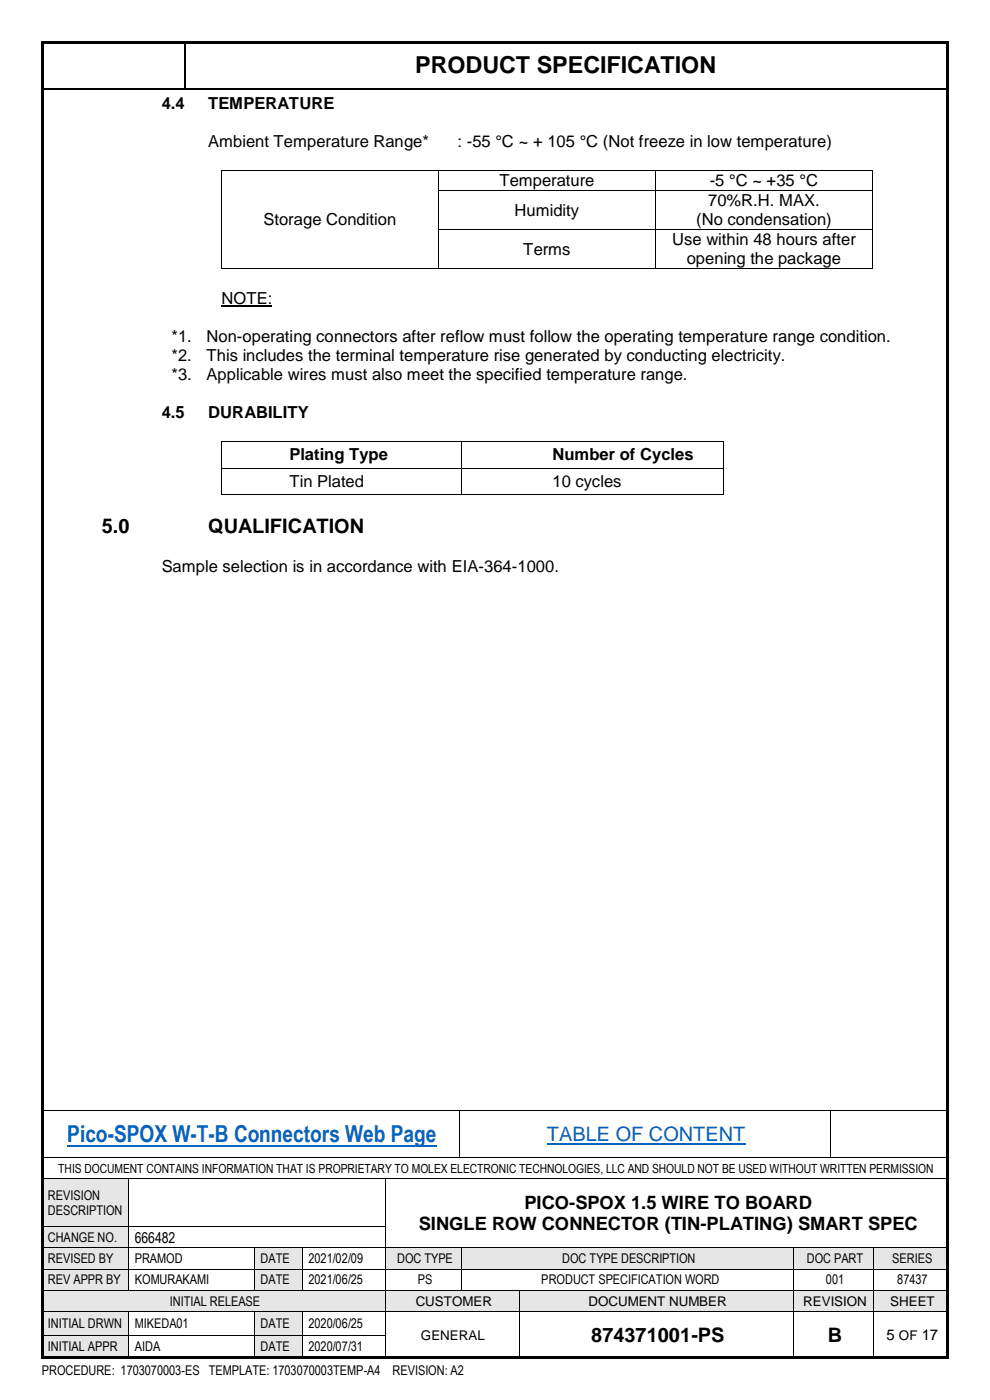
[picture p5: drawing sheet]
<svg xmlns="http://www.w3.org/2000/svg" width="210mm" height="297mm" viewBox="0 0 210 297" stroke-linecap="round" stroke-linejoin="round" font-family="sans-serif">
<defs><g id="words">
<text font-size="5" x="88.1" y="15.5">PRODUCT SPECIFICATION</text>
<text font-size="5" fill="#0563c1" x="14.3" y="242.4">Pico-SPOX W-T-B Connectors Web Page</text>
<g font-size="4.2">
<text x="21.6" y="113">5.0</text>
<text x="44.2" y="113">QUALIFICATION</text>
<text x="125.4" y="284.7">874371001-PS</text>
<text x="175.6" y="284.7">B</text>
</g>
<text font-size="4.2" fill="#0563c1" x="116" y="242.1">TABLE OF CONTENT</text>
<g font-size="3.9">
<text x="111.2" y="256.5">PICO-SPOX 1.5 WIRE TO BOARD</text>
<text x="88.8" y="261">SINGLE ROW CONNECTOR (TIN-PLATING) SMART SPEC</text>
</g>
<g font-size="3.5">
<text x="34.3" y="23.1">4.4</text>
<text x="44.2" y="23.1">TEMPERATURE</text>
<text x="44.2" y="31.2">Ambient Temperature Range*</text>
<text x="97.1" y="31.2">: -55 °C ~ + 105 °C (Not freeze in low temperature)</text>
<text x="105.9" y="39.5">Temperature</text>
<text x="150.6" y="39.5">-5 °C ~ +35 °C</text>
<text x="55.9" y="47.8">Storage Condition</text>
<text x="109.2" y="45.8">Humidity</text>
<text x="147.7" y="47.8">(No condensation)</text>
<text x="150.2" y="43.8">70%R.H. MAX.</text>
<text x="142.6" y="52">Use within 48 hours after</text>
<text x="111" y="54.1">Terms</text>
<text x="145.7" y="56.1">opening the package</text>
<text x="47" y="64.4">NOTE:</text>
<text x="36.4" y="72.5">*1.</text>
<text x="36.4" y="76.6">*2.</text>
<text x="43.8" y="72.5">Non-operating connectors after reflow must follow the operating temperature range condition.</text>
<text x="43.8" y="76.6">This includes the terminal temperature rise generated by conducting electricity.</text>
<text x="36.4" y="80.6">*3.</text>
<text x="43.8" y="80.6">Applicable wires must also meet the specified temperature range.</text>
<text x="34.3" y="88.7">4.5</text>
<text x="44.2" y="88.7">DURABILITY</text>
<text x="61.4" y="97.7">Plating Type</text>
<text x="117.2" y="97.7">Number of Cycles</text>
<text x="61.4" y="103.4">Tin Plated</text>
<text x="117.2" y="103.4">10 cycles</text>
<text x="34.3" y="121.4">Sample selection is in accordance with EIA-364-1000.</text>
</g>
<g font-size="3.2">
<text x="28.6" y="263.6">666482</text>
<text x="188" y="284.3">5 OF 17</text>
</g>
<g font-size="2.8">
<text x="10.2" y="254.5">REVISION</text>
<text x="10.2" y="257.8">DESCRIPTION</text>
<text x="10.2" y="263.5">CHANGE NO.</text>
<text x="10.2" y="268">REVISED BY</text>
<text x="28.6" y="268">PRAMOD</text>
<text x="55.3" y="268">DATE</text>
<text x="65.4" y="268">2021/02/09</text>
<text x="84.3" y="268">DOC TYPE</text>
<text x="119.3" y="268">DOC TYPE DESCRIPTION</text>
<text x="171.1" y="268">DOC PART</text>
<text x="189.3" y="268">SERIES</text>
<text x="10.2" y="272.5">REV APPR BY</text>
<text x="28.6" y="272.5">KOMURAKAMI</text>
<text x="55.3" y="272.5">DATE</text>
<text x="65.4" y="272.5">2021/06/25</text>
<text x="88.6" y="272.5">PS</text>
<text x="114.8" y="272.5">PRODUCT SPECIFICATION WORD</text>
<text x="175.2" y="272.5">001</text>
<text x="190.3" y="272.5">87437</text>
<text x="10.2" y="281.8">INITIAL DRWN</text>
<text x="28.6" y="281.8">MIKEDA01</text>
<text x="36" y="277">INITIAL RELEASE</text>
<text x="55.3" y="281.8">DATE</text>
<text x="65.4" y="281.8">2020/06/25</text>
<text x="88.2" y="277">CUSTOMER</text>
<text x="124.9" y="277">DOCUMENT NUMBER</text>
<text x="170.4" y="277">REVISION</text>
<text x="188.8" y="277">SHEET</text>
<text x="10.2" y="286.7">INITIAL APPR</text>
<text x="28.6" y="286.7">AIDA</text>
<text x="55.3" y="286.7">DATE</text>
<text x="65.4" y="286.7">2020/07/31</text>
<text x="89.3" y="284.2">GENERAL</text>
<text x="8.9" y="291.8">PROCEDURE: 1703070003-ES TEMPLATE: 1703070003TEMP-A4</text>
<text x="83.3" y="291.8">REVISION: A2</text>
</g>
<text font-size="2.7" x="12.4" y="248.8">THIS DOCUMENT CONTAINS INFORMATION THAT IS PROPRIETARY TO MOLEX ELECTRONIC TECHNOLOGIES, LLC AND SHOULD NOT BE USED WITHOUT WRITTEN PERMISSION</text>
</g></defs>
<g fill="#000">
<path d="M39 8.9h.3v.2h-.3z" fill-rule="evenodd"/>
<path d="M39 18.7h.3v.3h-.3z" fill-rule="evenodd"/>
<path d="M97.4 235.5h.2v.2h-.2z" fill-rule="evenodd"/>
<path d="M176 235.5h.2v.2h-.2z" fill-rule="evenodd"/>
<path d="M97.4 245.5h.2v.2h-.2z" fill-rule="evenodd"/>
<path d="M176 245.5h.2v.2h-.2z" fill-rule="evenodd"/>
</g>
<path d="M8.8 18.8h30.2M39.2 9.1v9.6M39.3 18.8h161.6" fill="none" stroke="#000" stroke-width=".34"/>
<path d="M14.3 243h78.3" fill="none" stroke="#0563c1" stroke-width=".38"/>
<path d="M116 242.7h42.1" fill="none" stroke="#0563c1" stroke-width=".3"/>
<path d="M8.9 235.6h88.5M97.5 235.7v9.8M97.6 235.6h78.4M176.1 235.7v9.8M176.2 235.6h24.9M8.9 245.6h88.5M97.6 245.6h78.4M176.2 245.6h24.9" fill="none" stroke="#000" stroke-width=".21"/>
<g fill="#e6e6e6">
<path d="M8.9 250.2h18.3v10h-18.3z" fill-rule="evenodd"/>
<path d="M10.2 252h16.4v3.2h-16.4z" fill-rule="evenodd"/>
<path d="M10.2 255.2h16.4v3.2h-16.4z" fill-rule="evenodd"/>
</g>
<path d="M8.9 250.1h18.3M27.3 250.2v10M27.4 250.1h54.4M81.8 250.2v10M81.9 250.1h119.2" fill="none" stroke="#000" stroke-width=".21"/>
<g fill="#000">
<path d="M27.2 250h.2v.2h-.2z" fill-rule="evenodd"/>
<path d="M81.8 250h.1v.2h-.1z" fill-rule="evenodd"/>
</g>
<g fill="#e6e6e6">
<path d="M8.9 260.3h18.3v4.4h-18.3z" fill-rule="evenodd"/>
<path d="M10.2 260.9h16.4v3.3h-16.4z" fill-rule="evenodd"/>
</g>
<path d="M8.9 260.3h18.3M27.3 260.3v4.4M27.4 260.3h54.4M81.8 260.3v4.4" fill="none" stroke="#000" stroke-width=".21"/>
<g fill="#000">
<path d="M27.2 260.2h.2v.1h-.2z" fill-rule="evenodd"/>
<path d="M81.8 260.2h.1v.1h-.1z" fill-rule="evenodd"/>
</g>
<g fill="#e6e6e6">
<path d="M8.9 264.9h18.3v4.3h-18.3z" fill-rule="evenodd"/>
<path d="M10.2 265.4h16.4v3.2h-16.4z" fill-rule="evenodd"/>
</g>
<g fill="#fff">
<path d="M27.4 264.9h26.5v4.3h-26.5z" fill-rule="evenodd"/>
<path d="M28.6 265.4h24.7v3.2h-24.7z" fill-rule="evenodd"/>
</g>
<g fill="#e6e6e6">
<path d="M54.1 264.9h10v4.3h-10z" fill-rule="evenodd"/>
<path d="M55.3 265.4h8.1v3.2h-8.1z" fill-rule="evenodd"/>
<path d="M82 264.9h15.9v4.3h-15.9z" fill-rule="evenodd"/>
<path d="M83.2 265.4h14v3.2h-14z" fill-rule="evenodd"/>
<path d="M98.1 264.9h70.2v4.3h-70.2z" fill-rule="evenodd"/>
<path d="M99.2 265.4h68.4v3.2h-68.4z" fill-rule="evenodd"/>
<path d="M168.4 264.9h16.9v4.3h-16.9z" fill-rule="evenodd"/>
<path d="M169.6 265.4h15.1v3.2h-15.1z" fill-rule="evenodd"/>
<path d="M185.5 264.9h15.6v4.3h-15.6z" fill-rule="evenodd"/>
<path d="M186.7 265.4h13.7v3.2h-13.7z" fill-rule="evenodd"/>
</g>
<g fill="none" stroke="#000" stroke-width=".21">
<path d="M8.9 264.7h18.3M27.3 264.8v4.4M27.4 264.7h26.5M54 264.8v4.4M54.1 264.7h10M64.1 264.8v4.4M64.2 264.7h17.6M81.8 264.8v4.4M81.9 264.7h15.9M97.9 264.8v4.4M98 264.7h70.3M168.4 264.8v4.4"/>
<path d="M168.4 264.7h16.9M185.4 264.8v4.4M185.5 264.7h15.6"/>
</g>
<g fill="#000">
<path d="M27.2 264.7h.2v.1h-.2z" fill-rule="evenodd"/>
<path d="M53.9 264.7h.2v.1h-.2z" fill-rule="evenodd"/>
<path d="M64.1 264.7h.1v.1h-.1z" fill-rule="evenodd"/>
<path d="M81.8 264.7h.1v.1h-.1z" fill-rule="evenodd"/>
<path d="M97.8 264.7h.2v.1h-.2z" fill-rule="evenodd"/>
<path d="M168.3 264.7h.1v.1h-.1z" fill-rule="evenodd"/>
<path d="M185.3 264.7h.2v.1h-.2z" fill-rule="evenodd"/>
</g>
<g fill="#e6e6e6">
<path d="M8.9 269.4h18.3v4.3h-18.3z" fill-rule="evenodd"/>
<path d="M10.2 269.9h16.4v3.2h-16.4z" fill-rule="evenodd"/>
</g>
<g fill="#fff">
<path d="M27.4 269.4h26.5v4.3h-26.5z" fill-rule="evenodd"/>
<path d="M28.6 269.9h24.7v3.2h-24.7z" fill-rule="evenodd"/>
</g>
<g fill="#e6e6e6">
<path d="M54.1 269.4h10v4.3h-10z" fill-rule="evenodd"/>
<path d="M55.3 269.9h8.1v3.2h-8.1z" fill-rule="evenodd"/>
</g>
<g fill="#fff">
<path d="M64.3 269.4h17.5v4.3h-17.5z" fill-rule="evenodd"/>
<path d="M65.4 269.9h15.7v3.2h-15.7z" fill-rule="evenodd"/>
</g>
<g fill="none" stroke="#000" stroke-width=".21">
<path d="M8.9 269.3h18.3M27.3 269.4v4.3M27.4 269.3h26.5M54 269.4v4.3M54.1 269.3h10M64.1 269.4v4.3M64.2 269.3h17.6M81.8 269.4v4.3M81.9 269.3h15.9M97.9 269.4v4.3M98 269.3h70.3M168.4 269.4v4.3"/>
<path d="M168.4 269.3h16.9M185.4 269.4v4.3M185.5 269.3h15.6"/>
</g>
<g fill="#000">
<path d="M27.2 269.2h.2v.2h-.2z" fill-rule="evenodd"/>
<path d="M53.9 269.2h.2v.2h-.2z" fill-rule="evenodd"/>
<path d="M64.1 269.2h.1v.2h-.1z" fill-rule="evenodd"/>
<path d="M81.8 269.2h.1v.2h-.1z" fill-rule="evenodd"/>
<path d="M97.8 269.2h.2v.2h-.2z" fill-rule="evenodd"/>
<path d="M168.3 269.2h.1v.2h-.1z" fill-rule="evenodd"/>
<path d="M185.3 269.2h.2v.2h-.2z" fill-rule="evenodd"/>
</g>
<g fill="#e6e6e6">
<path d="M8.9 273.8h72.9v4.4h-72.9z" fill-rule="evenodd"/>
<path d="M10.2 274.4h70.9v3.2h-70.9z" fill-rule="evenodd"/>
<path d="M82 273.8h28.1v4.4h-28.1z" fill-rule="evenodd"/>
<path d="M83.2 274.4h26.2v3.3h-26.2z" fill-rule="evenodd"/>
<path d="M110.3 273.8h58v4.4h-58z" fill-rule="evenodd"/>
<path d="M111.5 274.4h56.1v3.3h-56.1z" fill-rule="evenodd"/>
<path d="M168.4 273.8h16.9v4.4h-16.9z" fill-rule="evenodd"/>
<path d="M169.6 274.4h15.1v3.3h-15.1z" fill-rule="evenodd"/>
<path d="M185.5 273.8h15.6v4.4h-15.6z" fill-rule="evenodd"/>
<path d="M186.7 274.4h13.7v3.3h-13.7z" fill-rule="evenodd"/>
</g>
<g fill="none" stroke="#000" stroke-width=".21">
<path d="M8.9 273.8h18.3M27.4 273.8h26.5M54.1 273.8h10M64.2 273.8h17.6M81.8 273.8v4.4M81.9 273.8h15.9M98 273.8h12.1M110.2 273.8v4.4M110.3 273.8h58M168.4 273.8v4.4M168.4 273.8h16.9M185.4 273.8v4.4"/>
<path d="M185.5 273.8h15.6"/>
</g>
<g fill="#000">
<path d="M27.2 273.7h.2v.1h-.2z" fill-rule="evenodd"/>
<path d="M53.9 273.7h.2v.1h-.2z" fill-rule="evenodd"/>
<path d="M64.1 273.7h.1v.1h-.1z" fill-rule="evenodd"/>
<path d="M81.8 273.7h.1v.1h-.1z" fill-rule="evenodd"/>
<path d="M97.8 273.7h.2v.1h-.2z" fill-rule="evenodd"/>
<path d="M110.1 273.7h.2v.1h-.2z" fill-rule="evenodd"/>
<path d="M168.3 273.7h.1v.1h-.1z" fill-rule="evenodd"/>
<path d="M185.3 273.7h.2v.1h-.2z" fill-rule="evenodd"/>
</g>
<g fill="#e6e6e6">
<path d="M8.9 278.3h18.3v5h-18.3z" fill-rule="evenodd"/>
<path d="M10.2 279.2h16.4v3.2h-16.4z" fill-rule="evenodd"/>
<path d="M54.1 278.3h10v5h-10z" fill-rule="evenodd"/>
<path d="M55.3 279.2h8.1v3.2h-8.1z" fill-rule="evenodd"/>
</g>
<g fill="#fff">
<path d="M110.3 278.3h58v9.7h-58z" fill-rule="evenodd"/>
<path d="M111.5 280.7h56.1v4.9h-56.1z" fill-rule="evenodd"/>
<path d="M168.4 278.3h16.9v9.7h-16.9z" fill-rule="evenodd"/>
<path d="M169.6 280.7h15.1v4.9h-15.1z" fill-rule="evenodd"/>
<path d="M185.5 278.3h15.6v9.7h-15.6z" fill-rule="evenodd"/>
<path d="M186.7 281.3h13.7v3.7h-13.7z" fill-rule="evenodd"/>
</g>
<g fill="none" stroke="#000" stroke-width=".21">
<path d="M8.9 278.2h18.3M27.3 278.3v5M27.4 278.2h26.5M54 278.3v5M54.1 278.2h10M64.1 278.3v5M64.2 278.2h17.6M81.8 278.3v5M81.9 278.2h28.2M110.2 278.3v5M110.3 278.2h58M168.4 278.3v5"/>
<path d="M168.4 278.2h16.9M185.4 278.3v5M185.5 278.2h15.6"/>
</g>
<g fill="#000">
<path d="M27.2 278.2h.2v.1h-.2z" fill-rule="evenodd"/>
<path d="M53.9 278.2h.2v.1h-.2z" fill-rule="evenodd"/>
<path d="M64.1 278.2h.1v.1h-.1z" fill-rule="evenodd"/>
<path d="M81.8 278.2h.1v.1h-.1z" fill-rule="evenodd"/>
<path d="M110.1 278.2h.2v.1h-.2z" fill-rule="evenodd"/>
<path d="M168.3 278.2h.1v.1h-.1z" fill-rule="evenodd"/>
<path d="M185.3 278.2h.2v.1h-.2z" fill-rule="evenodd"/>
</g>
<g fill="#e6e6e6">
<path d="M8.9 283.4h18.3v4.6h-18.3z" fill-rule="evenodd"/>
<path d="M10.2 284.1h16.4v3.3h-16.4z" fill-rule="evenodd"/>
<path d="M54.1 283.4h10v4.6h-10z" fill-rule="evenodd"/>
<path d="M55.3 284.1h8.1v3.3h-8.1z" fill-rule="evenodd"/>
</g>
<g fill="none" stroke="#000" stroke-width=".21">
<path d="M47 36.2v4.1M47.1 36.2h45.9M93.1 36.2v4.1M93.2 36.2h45.8M139.1 36.2v4.1M139.2 36.2h45.9M185.2 36.2v4.1M47 40.5v8.1M47 48.7v8.2M47.1 56.9h45.9M93.1 40.5v8.1M93.1 48.7v8.2"/>
<path d="M93.2 40.4h45.8M93.2 48.6h45.8M93.2 56.9h45.8M139.1 40.5v8.1M139.1 48.7v8.2M139.2 40.4h45.9M139.2 48.6h45.9M139.2 56.9h45.9M185.2 40.5v8.1M185.2 48.7v8.2M47 93.7v5.5M47 99.4v5.4"/>
<path d="M47.1 93.6h50.6M47.1 99.3h50.6M97.8 93.7v5.5M97.8 99.4v5.4M97.9 93.6h55.4M97.9 99.3h55.4M153.4 93.7v5.5M153.4 99.4v5.4M47.1 104.9h50.6M97.9 104.9h55.4M8.9 283.3h18.3M27.3 283.4v4.6"/>
<path d="M27.4 283.3h26.5M54 283.4v4.6M54.1 283.3h10M64.1 283.4v4.6M64.2 283.3h17.6M81.8 283.4v4.6M110.2 283.4v4.6M168.4 283.4v4.6M185.4 283.4v4.6"/>
</g>
<g fill="#000">
<path d="M8.8 8.8h.5v.5h-.5z" fill-rule="evenodd"/>
<path d="M8.8 8.8h.5v.5h-.5z" fill-rule="evenodd"/>
<path d="M9.3 8.8h191.4v.5h-191.4z" fill-rule="evenodd"/>
<path d="M200.7 8.8h.6v.5h-.6z" fill-rule="evenodd"/>
<path d="M200.7 8.8h.6v.5h-.6z" fill-rule="evenodd"/>
<path d="M46.9 36.1h.2v.1h-.2z" fill-rule="evenodd"/>
<path d="M46.9 36.1h.2v.1h-.2z" fill-rule="evenodd"/>
<path d="M93 36.1h.2v.1h-.2z" fill-rule="evenodd"/>
<path d="M139 36.1h.2v.1h-.2z" fill-rule="evenodd"/>
<path d="M185.1 36.1h.1v.1h-.1z" fill-rule="evenodd"/>
<path d="M185.1 36.1h.1v.1h-.1z" fill-rule="evenodd"/>
<path d="M46.9 40.3h.2v.2h-.2z" fill-rule="evenodd"/>
<path d="M46.9 48.6h.2v.1h-.2z" fill-rule="evenodd"/>
<path d="M46.9 56.9h.2v.1h-.2z" fill-rule="evenodd"/>
<path d="M46.9 56.9h.2v.1h-.2z" fill-rule="evenodd"/>
<path d="M93 40.3h.2v.2h-.2z" fill-rule="evenodd"/>
<path d="M93 48.6h.2v.1h-.2z" fill-rule="evenodd"/>
<path d="M93 56.9h.2v.1h-.2z" fill-rule="evenodd"/>
<path d="M139 40.3h.2v.2h-.2z" fill-rule="evenodd"/>
<path d="M139 48.6h.2v.1h-.2z" fill-rule="evenodd"/>
<path d="M139 56.9h.2v.1h-.2z" fill-rule="evenodd"/>
<path d="M185.1 40.3h.1v.2h-.1z" fill-rule="evenodd"/>
<path d="M185.1 48.6h.1v.1h-.1z" fill-rule="evenodd"/>
<path d="M185.1 56.9h.1v.1h-.1z" fill-rule="evenodd"/>
<path d="M185.1 56.9h.1v.1h-.1z" fill-rule="evenodd"/>
<path d="M46.9 93.6h.2v.1h-.2z" fill-rule="evenodd"/>
<path d="M46.9 93.6h.2v.1h-.2z" fill-rule="evenodd"/>
<path d="M46.9 99.2h.2v.2h-.2z" fill-rule="evenodd"/>
<path d="M97.7 93.6h.2v.1h-.2z" fill-rule="evenodd"/>
<path d="M97.7 99.2h.2v.2h-.2z" fill-rule="evenodd"/>
<path d="M153.3 93.6h.2v.1h-.2z" fill-rule="evenodd"/>
<path d="M153.3 93.6h.2v.1h-.2z" fill-rule="evenodd"/>
<path d="M153.3 99.2h.2v.2h-.2z" fill-rule="evenodd"/>
<path d="M46.9 104.8h.2v.2h-.2z" fill-rule="evenodd"/>
<path d="M46.9 104.8h.2v.2h-.2z" fill-rule="evenodd"/>
<path d="M97.7 104.8h.2v.2h-.2z" fill-rule="evenodd"/>
<path d="M153.3 104.8h.2v.2h-.2z" fill-rule="evenodd"/>
<path d="M153.3 104.8h.2v.2h-.2z" fill-rule="evenodd"/>
<path d="M8.8 9.3h.5v278.4h-.5z" fill-rule="evenodd"/>
<path d="M8.8 287.7h.5v.5h-.5z" fill-rule="evenodd"/>
<path d="M8.8 287.7h.5v.5h-.5z" fill-rule="evenodd"/>
<path d="M9.3 287.7h191.4v.5h-191.4z" fill-rule="evenodd"/>
<path d="M27.2 283.3h.2v.1h-.2z" fill-rule="evenodd"/>
<path d="M53.9 283.3h.2v.1h-.2z" fill-rule="evenodd"/>
<path d="M64.1 283.3h.1v.1h-.1z" fill-rule="evenodd"/>
<path d="M81.8 283.3h.1v.1h-.1z" fill-rule="evenodd"/>
<path d="M110.1 283.3h.2v.1h-.2z" fill-rule="evenodd"/>
<path d="M168.3 283.3h.1v.1h-.1z" fill-rule="evenodd"/>
<path d="M185.3 283.3h.2v.1h-.2z" fill-rule="evenodd"/>
<path d="M200.7 9.3h.6v278.4h-.6z" fill-rule="evenodd"/>
<path d="M200.7 287.7h.6v.5h-.6z" fill-rule="evenodd"/>
<path d="M200.7 287.7h.6v.5h-.6z" fill-rule="evenodd"/>
</g>
<path d="M47 64.9h10.8" fill="none" stroke="#000" stroke-width=".25"/>
<use href="#words"/>
</svg>
